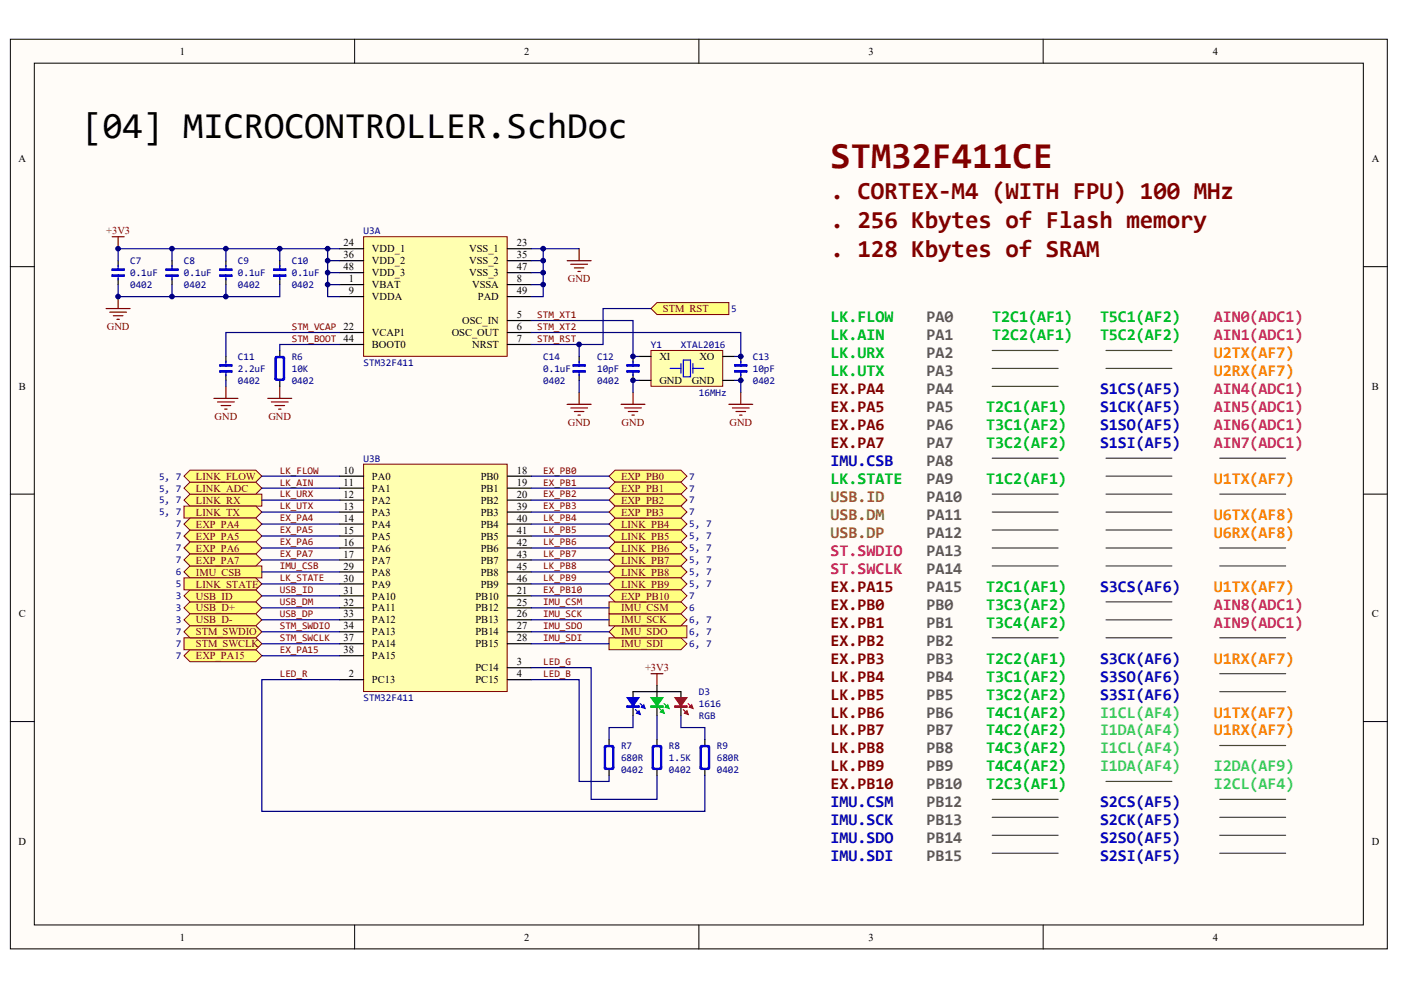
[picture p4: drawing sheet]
<svg xmlns="http://www.w3.org/2000/svg" width="297mm" height="210mm" viewBox="0 0 297 210" stroke-linecap="round" stroke-linejoin="round" font-family="sans-serif">
<defs><g id="words">
<text font-size="7.8" x="17.4" y="29.2">[04] MICROCONTROLLER.SchDoc</text>
<text font-size="7.8" fill="#800000" x="176.1" y="35.5">STM32F411CE</text>
<g font-size="5.2" fill="#800000">
<text x="176.1" y="42.3">. CORTEX-M4 (WITH FPU) 100 MHz</text>
<text x="176.1" y="48.4">. 256 Kbytes of Flash memory</text>
<text x="176.1" y="54.5">. 128 Kbytes of SRAM</text>
</g>
<g font-size="3.5" fill="#008000">
<text x="176.1" y="68.4">LK.FLOW</text>
<text x="176.1" y="72.2">LK.AIN</text>
<text x="176.1" y="76">LK.URX</text>
<text x="176.1" y="79.8">LK.UTX</text>
<text x="176.1" y="102.6">LK.STATE</text>
</g>
<g font-size="3.5" fill="#605857">
<text x="196.4" y="68.4">PA0</text>
<text x="196.4" y="72.2">PA1</text>
<text x="196.4" y="76">PA2</text>
<text x="196.4" y="79.8">PA3</text>
<text x="196.4" y="83.6">PA4</text>
<text x="196.4" y="87.4">PA5</text>
<text x="196.4" y="91.2">PA6</text>
<text x="196.4" y="95">PA7</text>
<text x="196.4" y="98.8">PA8</text>
<text x="196.4" y="102.6">PA9</text>
<text x="196.4" y="106.4">PA10</text>
<text x="196.4" y="110.2">PA11</text>
<text x="196.4" y="114.1">PA12</text>
<text x="196.4" y="117.9">PA13</text>
<text x="196.4" y="125.5">PA15</text>
<text x="196.4" y="121.7">PA14</text>
<text x="196.4" y="129.3">PB0</text>
<text x="196.4" y="133.1">PB1</text>
<text x="196.4" y="136.9">PB2</text>
<text x="196.4" y="140.7">PB3</text>
<text x="196.4" y="144.5">PB4</text>
<text x="196.4" y="148.3">PB5</text>
<text x="196.4" y="152.1">PB6</text>
<text x="196.4" y="155.9">PB7</text>
<text x="196.4" y="159.7">PB8</text>
<text x="196.4" y="163.5">PB9</text>
<text x="196.4" y="167.4">PB10</text>
<text x="196.4" y="171.2">PB12</text>
<text x="196.4" y="175">PB13</text>
<text x="196.4" y="178.8">PB14</text>
<text x="196.4" y="182.6">PB15</text>
</g>
<g font-size="3.5" fill="#00bf00">
<text x="210.4" y="68.4">T2C1(AF1)</text>
<text x="233.2" y="68.4">T5C1(AF2)</text>
<text x="210.4" y="72.2">T2C2(AF1)</text>
<text x="233.2" y="72.2">T5C2(AF2)</text>
<text x="209.1" y="87.4">T2C1(AF1)</text>
<text x="209.1" y="91.2">T3C1(AF2)</text>
<text x="209.1" y="95">T3C2(AF2)</text>
<text x="209.1" y="102.6">T1C2(AF1)</text>
<text x="209.1" y="125.5">T2C1(AF1)</text>
<text x="209.1" y="129.3">T3C3(AF2)</text>
<text x="209.1" y="133.1">T3C4(AF2)</text>
<text x="209.1" y="140.7">T2C2(AF1)</text>
<text x="209.1" y="144.5">T3C1(AF2)</text>
<text x="209.1" y="148.3">T3C2(AF2)</text>
<text x="209.1" y="152.1">T4C1(AF2)</text>
<text x="209.1" y="155.9">T4C2(AF2)</text>
<text x="209.1" y="159.7">T4C3(AF2)</text>
<text x="209.1" y="163.5">T4C4(AF2)</text>
<text x="209.1" y="167.4">T2C3(AF1)</text>
</g>
<g font-size="3.5" fill="#da2467">
<text x="257.3" y="68.4">AIN0(ADC1)</text>
<text x="257.3" y="72.2">AIN1(ADC1)</text>
<text x="257.3" y="83.6">AIN4(ADC1)</text>
<text x="257.3" y="87.4">AIN5(ADC1)</text>
<text x="257.3" y="91.2">AIN6(ADC1)</text>
<text x="257.3" y="95">AIN7(ADC1)</text>
<text x="257.3" y="129.3">AIN8(ADC1)</text>
<text x="257.3" y="133.1">AIN9(ADC1)</text>
</g>
<g font-size="3.5" fill="#fd8300">
<text x="257.3" y="76">U2TX(AF7)</text>
<text x="257.3" y="79.8">U2RX(AF7)</text>
<text x="257.3" y="102.6">U1TX(AF7)</text>
<text x="257.3" y="110.2">U6TX(AF8)</text>
<text x="257.3" y="114.1">U6RX(AF8)</text>
<text x="257.3" y="125.5">U1TX(AF7)</text>
<text x="257.3" y="140.7">U1RX(AF7)</text>
<text x="257.3" y="152.1">U1TX(AF7)</text>
<text x="257.3" y="155.9">U1RX(AF7)</text>
</g>
<g font-size="3.5" fill="#800000">
<text x="176.1" y="83.6">EX.PA4</text>
<text x="176.1" y="87.4">EX.PA5</text>
<text x="176.1" y="91.2">EX.PA6</text>
<text x="176.1" y="95">EX.PA7</text>
<text x="176.1" y="125.5">EX.PA15</text>
<text x="176.1" y="129.3">EX.PB0</text>
<text x="176.1" y="133.1">EX.PB1</text>
<text x="176.1" y="136.9">EX.PB2</text>
<text x="176.1" y="140.7">EX.PB3</text>
<text x="176.1" y="144.5">LK.PB4</text>
<text x="176.1" y="148.3">LK.PB5</text>
<text x="176.1" y="152.1">LK.PB6</text>
<text x="176.1" y="155.9">LK.PB7</text>
<text x="176.1" y="159.7">LK.PB8</text>
<text x="176.1" y="163.5">LK.PB9</text>
<text x="176.1" y="167.4">EX.PB10</text>
</g>
<g font-size="3.5" fill="#0000bf">
<text x="233.2" y="83.6">S1CS(AF5)</text>
<text x="233.2" y="87.4">S1CK(AF5)</text>
<text x="233.2" y="91.2">S1SO(AF5)</text>
<text x="233.2" y="95">S1SI(AF5)</text>
<text x="176.1" y="98.8">IMU.CSB</text>
<text x="233.2" y="125.5">S3CS(AF6)</text>
<text x="233.2" y="140.7">S3CK(AF6)</text>
<text x="233.2" y="144.5">S3SO(AF6)</text>
<text x="233.2" y="148.3">S3SI(AF6)</text>
<text x="176.1" y="171.2">IMU.CSM</text>
<text x="233.2" y="171.2">S2CS(AF5)</text>
<text x="176.1" y="175">IMU.SCK</text>
<text x="176.1" y="178.8">IMU.SDO</text>
<text x="233.2" y="175">S2CK(AF5)</text>
<text x="233.2" y="178.8">S2SO(AF5)</text>
<text x="176.1" y="182.6">IMU.SDI</text>
<text x="233.2" y="182.6">S2SI(AF5)</text>
</g>
<g font-size="3.5" fill="#808000">
<text x="176.1" y="106.4">USB.ID</text>
<text x="176.1" y="110.2">USB.DM</text>
<text x="176.1" y="114.1">USB.DP</text>
</g>
<g font-size="3.5" fill="#c5008e">
<text x="176.1" y="117.9">ST.SWDIO</text>
<text x="176.1" y="121.7">ST.SWCLK</text>
</g>
<g font-size="3.5" fill="#00bfbf">
<text x="233.2" y="152.1">I1CL(AF4)</text>
<text x="233.2" y="155.9">I1DA(AF4)</text>
<text x="233.2" y="159.7">I1CL(AF4)</text>
<text x="233.2" y="163.5">I1DA(AF4)</text>
<text x="257.3" y="167.4">I2CL(AF4)</text>
<text x="257.3" y="163.5">I2DA(AF9)</text>
</g>
<g font-size="2.2">
<text x="38.1" y="11.6">1</text>
<text x="111.1" y="11.6">2</text>
<text x="184.1" y="11.6">3</text>
<text x="257.1" y="11.6">4</text>
<text x="3.9" y="34.4">A</text>
<text x="290.8" y="34.4">A</text>
<text x="72.8" y="52.2">24</text>
<text x="78.9" y="53.5">VDD_1</text>
<text x="99.5" y="53.5">VSS_1</text>
<text x="109.6" y="52.2">23</text>
<text x="72.8" y="54.8">36</text>
<text x="72.8" y="57.3">48</text>
<text x="73.9" y="59.9">1</text>
<text x="78.9" y="56">VDD_2</text>
<text x="78.9" y="58.6">VDD_3</text>
<text x="99.5" y="56">VSS_2</text>
<text x="99.5" y="58.6">VSS_3</text>
<text x="109.6" y="59.9">8</text>
<text x="109.6" y="54.8">35</text>
<text x="109.6" y="57.3">47</text>
<text x="73.9" y="62.4">9</text>
<text x="78.9" y="61.1">VBAT</text>
<text x="78.9" y="63.7">VDDA</text>
<text x="100.1" y="61.1">VSSA</text>
<text x="101.3" y="63.7">PAD</text>
<text x="109.6" y="62.4">49</text>
<text x="78.9" y="71.3">VCAP1</text>
<text x="95.8" y="71.3">OSC_OUT</text>
<text x="98" y="68.7">OSC_IN</text>
<text x="109.6" y="67.5">5</text>
<text x="109.6" y="70">6</text>
<text x="78.9" y="73.8">BOOT0</text>
<text x="100.1" y="73.8">NRST</text>
<text x="109.6" y="72.5">7</text>
<text x="139.8" y="76.3">XI</text>
<text x="148.3" y="76.3">XO</text>
<text x="4" y="82.6">B</text>
<text x="139.8" y="81.4">GND</text>
<text x="146.7" y="81.4">GND</text>
<text x="290.9" y="82.6">B</text>
<text x="72.8" y="100.5">10</text>
<text x="78.9" y="101.7">PA0</text>
<text x="101.9" y="101.7">PB0</text>
<text x="109.6" y="100.5">18</text>
<text x="72.8" y="103">11</text>
<text x="72.8" y="105.5">12</text>
<text x="78.9" y="104.3">PA1</text>
<text x="78.9" y="106.8">PA2</text>
<text x="101.9" y="104.3">PB1</text>
<text x="101.9" y="106.8">PB2</text>
<text x="109.6" y="103">19</text>
<text x="109.6" y="105.5">20</text>
<text x="72.8" y="108.1">13</text>
<text x="72.8" y="110.6">14</text>
<text x="72.8" y="113.2">15</text>
<text x="78.9" y="109.3">PA3</text>
<text x="78.9" y="111.9">PA4</text>
<text x="101.9" y="109.3">PB3</text>
<text x="101.9" y="111.9">PB4</text>
<text x="109.6" y="108.1">39</text>
<text x="109.6" y="110.6">40</text>
<text x="109.6" y="113.2">41</text>
<text x="72.8" y="115.7">16</text>
<text x="72.8" y="118.2">17</text>
<text x="78.9" y="114.4">PA5</text>
<text x="78.9" y="117">PA6</text>
<text x="78.9" y="119.5">PA7</text>
<text x="101.9" y="114.4">PB5</text>
<text x="101.9" y="117">PB6</text>
<text x="101.9" y="119.5">PB7</text>
<text x="109.6" y="115.7">42</text>
<text x="109.6" y="118.2">43</text>
<text x="72.8" y="120.8">29</text>
<text x="72.8" y="123.3">30</text>
<text x="72.8" y="125.8">31</text>
<text x="78.9" y="122">PA8</text>
<text x="78.9" y="124.6">PA9</text>
<text x="101.9" y="122">PB8</text>
<text x="101.9" y="124.6">PB9</text>
<text x="109.6" y="125.8">21</text>
<text x="109.6" y="120.8">45</text>
<text x="109.6" y="123.3">46</text>
<text x="4" y="130.9">C</text>
<text x="72.8" y="128.4">32</text>
<text x="72.8" y="130.9">33</text>
<text x="78.9" y="127.1">PA10</text>
<text x="78.9" y="129.6">PA11</text>
<text x="100.8" y="127.1">PB10</text>
<text x="100.8" y="129.6">PB12</text>
<text x="109.6" y="128.4">25</text>
<text x="109.6" y="130.9">26</text>
<text x="290.9" y="130.9">C</text>
<text x="72.8" y="133.5">34</text>
<text x="72.8" y="136">37</text>
<text x="78.9" y="132.2">PA12</text>
<text x="78.9" y="134.7">PA13</text>
<text x="78.9" y="137.3">PA14</text>
<text x="100.8" y="132.2">PB13</text>
<text x="100.8" y="134.7">PB14</text>
<text x="100.8" y="137.3">PB15</text>
<text x="109.6" y="133.5">27</text>
<text x="109.6" y="136">28</text>
<text x="72.8" y="138.5">38</text>
<text x="73.9" y="143.6">2</text>
<text x="78.9" y="139.8">PA15</text>
<text x="100.8" y="142.3">PC14</text>
<text x="109.6" y="141.1">3</text>
<text x="109.6" y="143.6">4</text>
<text x="78.9" y="144.9">PC13</text>
<text x="100.8" y="144.9">PC15</text>
<text x="3.9" y="179.1">D</text>
<text x="290.8" y="179.1">D</text>
<text x="38.1" y="199.4">1</text>
<text x="111.1" y="199.4">2</text>
<text x="184.1" y="199.4">3</text>
<text x="257.1" y="199.4">4</text>
</g>
<g font-size="2.2" fill="#800000">
<text x="22.5" y="49.7">+3V3</text>
<text x="120.4" y="59.8">GND</text>
<text x="22.6" y="70">GND</text>
<text x="61.9" y="69.9">STM_VCAP 22</text>
<text x="113.9" y="67.4">STM_XT1</text>
<text x="113.9" y="69.9">STM_XT2</text>
<text x="140.6" y="66.2">STM_RST</text>
<text x="61.9" y="72.5">STM_BOOT 44</text>
<text x="113.9" y="72.5">STM_RST</text>
<text x="45.5" y="89">GND</text>
<text x="56.9" y="89">GND</text>
<text x="120.4" y="90.3">GND</text>
<text x="131.8" y="90.3">GND</text>
<text x="154.7" y="90.3">GND</text>
<text x="41.5" y="101.7">LINK_FLOW</text>
<text x="59.3" y="100.4">LK_FLOW</text>
<text x="115.2" y="100.4">EX_PB0</text>
<text x="131.7" y="101.7">EXP_PB0</text>
<text x="41.5" y="106.8">LINK_RX</text>
<text x="41.5" y="104.3">LINK_ADC</text>
<text x="59.3" y="102.9">LK_AIN</text>
<text x="59.3" y="105.5">LK_URX</text>
<text x="115.2" y="102.9">EX_PB1</text>
<text x="115.2" y="105.5">EX_PB2</text>
<text x="131.7" y="104.3">EXP_PB1</text>
<text x="131.7" y="106.8">EXP_PB2</text>
<text x="41.5" y="109.3">LINK_TX</text>
<text x="41.5" y="111.9">EXP_PA4</text>
<text x="59.3" y="110.6">EX_PA4</text>
<text x="59.3" y="113.1">EX_PA5</text>
<text x="59.3" y="108">LK_UTX</text>
<text x="115.2" y="110.6">LK_PB4</text>
<text x="115.2" y="113.1">LK_PB5</text>
<text x="115.2" y="108">EX_PB3</text>
<text x="131.7" y="111.9">LINK_PB4</text>
<text x="131.7" y="109.3">EXP_PB3</text>
<text x="41.5" y="114.4">EXP_PA5</text>
<text x="41.5" y="117">EXP_PA6</text>
<text x="41.5" y="119.5">EXP_PA7</text>
<text x="59.3" y="115.6">EX_PA6</text>
<text x="59.3" y="118.2">EX_PA7</text>
<text x="115.2" y="118.2">LK_PB7</text>
<text x="115.2" y="115.6">LK_PB6</text>
<text x="131.7" y="117">LINK_PB6</text>
<text x="131.7" y="119.5">LINK_PB7</text>
<text x="131.7" y="114.4">LINK_PB5</text>
<text x="41.5" y="122">IMU_CSB</text>
<text x="41.5" y="124.6">LINK_STATE</text>
<text x="59.3" y="120.7">IMU_CSB</text>
<text x="59.3" y="125.8">USB_ID</text>
<text x="59.3" y="123.2">LK_STATE</text>
<text x="115.2" y="125.8">EX_PB10</text>
<text x="115.2" y="120.7">LK_PB8</text>
<text x="115.2" y="123.2">LK_PB9</text>
<text x="131.7" y="122">LINK_PB8</text>
<text x="131.7" y="124.6">LINK_PB9</text>
<text x="41.5" y="129.6">USB_D+</text>
<text x="41.5" y="127.1">USB_ID</text>
<text x="59.3" y="128.3">USB_DM</text>
<text x="59.3" y="130.9">USB_DP</text>
<text x="115.2" y="128.3">IMU_CSM</text>
<text x="115.2" y="130.9">IMU_SCK</text>
<text x="131.7" y="129.6">IMU_CSM</text>
<text x="131.7" y="127.1">EXP_PB10</text>
<text x="41.5" y="132.2">USB_D-</text>
<text x="41.5" y="137.3">STM_SWCLK</text>
<text x="41.5" y="134.7">STM_SWDIO</text>
<text x="59.3" y="135.9">STM_SWCLK</text>
<text x="59.3" y="133.4">STM_SWDIO</text>
<text x="115.2" y="133.4">IMU_SDO</text>
<text x="115.2" y="135.9">IMU_SDI</text>
<text x="131.7" y="137.3">IMU_SDI</text>
<text x="131.7" y="134.7">IMU_SDO</text>
<text x="131.7" y="132.2">IMU_SCK</text>
<text x="41.5" y="139.8">EXP_PA15</text>
<text x="59.3" y="138.5">EX_PA15</text>
<text x="59.3" y="143.6">LED_R</text>
<text x="115.2" y="143.6">LED_B</text>
<text x="115.2" y="141">LED_G</text>
<text x="136.8" y="142.3">+3V3</text>
</g>
<g font-size="2.2" fill="#000080">
<text x="77.1" y="49.6">U3A</text>
<text x="27.6" y="58.5">0.1uF</text>
<text x="27.6" y="56">C7</text>
<text x="39" y="58.5">0.1uF</text>
<text x="39" y="56">C8</text>
<text x="50.4" y="58.5">0.1uF</text>
<text x="50.4" y="56">C9</text>
<text x="61.9" y="58.5">0.1uF</text>
<text x="61.9" y="56">C10</text>
<text x="27.6" y="61.1">0402</text>
<text x="39" y="61.1">0402</text>
<text x="50.4" y="61.1">0402</text>
<text x="61.9" y="61.1">0402</text>
<text x="155" y="66.1">5</text>
<text x="50.4" y="76.3">C11</text>
<text x="61.9" y="76.3">R6</text>
<text x="77.1" y="77.6">STM32F411</text>
<text x="115.2" y="76.3">C14</text>
<text x="126.6" y="76.3">C12</text>
<text x="138" y="73.8">Y1</text>
<text x="144.4" y="73.8">XTAL2016</text>
<text x="159.6" y="76.3">C13</text>
<text x="50.4" y="78.8">2.2uF</text>
<text x="50.4" y="81.4">0402</text>
<text x="61.9" y="78.8">10K</text>
<text x="61.9" y="81.4">0402</text>
<text x="115.2" y="78.8">0.1uF</text>
<text x="115.2" y="81.4">0402</text>
<text x="126.6" y="78.8">10pF</text>
<text x="126.6" y="81.4">0402</text>
<text x="148.2" y="83.9">16MHz</text>
<text x="159.6" y="78.8">10pF</text>
<text x="159.6" y="81.4">0402</text>
<text x="33.7" y="101.7">5, 7</text>
<text x="77.1" y="97.9">U3B</text>
<text x="146.1" y="101.7">7</text>
<text x="33.7" y="106.8">5, 7</text>
<text x="33.7" y="104.2">5, 7</text>
<text x="146.1" y="104.2">7</text>
<text x="146.1" y="106.8">7</text>
<text x="33.7" y="109.3">5, 7</text>
<text x="37.3" y="111.8">7</text>
<text x="146.1" y="111.8">5, 7</text>
<text x="146.1" y="109.3">7</text>
<text x="37.3" y="114.4">7</text>
<text x="37.3" y="116.9">7</text>
<text x="37.3" y="119.4">7</text>
<text x="146.1" y="116.9">5, 7</text>
<text x="146.1" y="119.4">5, 7</text>
<text x="146.1" y="114.4">5, 7</text>
<text x="37.3" y="122">6</text>
<text x="37.3" y="124.5">5</text>
<text x="146.1" y="122">5, 7</text>
<text x="146.1" y="124.5">5, 7</text>
<text x="37.3" y="129.6">3</text>
<text x="37.3" y="127.1">3</text>
<text x="146.1" y="129.6">6</text>
<text x="146.1" y="127.1">7</text>
<text x="37.3" y="132.1">3</text>
<text x="37.3" y="137.2">7</text>
<text x="37.3" y="134.7">7</text>
<text x="146.1" y="137.2">6, 7</text>
<text x="146.1" y="134.7">6, 7</text>
<text x="146.1" y="132.1">6, 7</text>
<text x="37.3" y="139.7">7</text>
<text x="77.1" y="148.6">STM32F411</text>
<text x="148.2" y="149.9">1616</text>
<text x="148.2" y="147.4">D3</text>
<text x="148.2" y="152.4">RGB</text>
<text x="131.7" y="161.3">680R</text>
<text x="131.7" y="158.8">R7</text>
<text x="141.8" y="161.3">1.5K</text>
<text x="141.8" y="158.8">R8</text>
<text x="152" y="161.3">680R</text>
<text x="152" y="158.8">R9</text>
<text x="131.7" y="163.9">0402</text>
<text x="141.8" y="163.9">0402</text>
<text x="152" y="163.9">0402</text>
</g>
</g></defs>
<g fill="#fffcf8" stroke="#000" stroke-width=".21">
<path d="M2.2 8.3h291.9v192.9h-291.9z"/>
<path d="M7.3 13.4h281.8v182.7h-281.8z"/>
</g>
<path d="M75.2 8.3v5.1M148.2 8.3v5.1M221.2 8.3v5.1M2.2 56.5h5.1M289.1 56.5h5.1M2.2 104.8h5.1M289.1 104.8h5.1M2.2 153h5.1M289.1 153h5.1M75.2 196.1v5.1M148.2 196.1v5.1M221.2 196.1v5.1" fill="none" stroke="#000" stroke-width=".21"/>
<g fill="none" stroke="#800000" stroke-width=".25">
<path d="M23.8 50.2h2.5M25 50.2v2.5M120.3 55.3h5M121 56h3.6M121.8 56.8h2M122.5 57.6h.5M122.8 52.7v2.6M22.5 65.4h5.1M23.3 66.2h3.5M24 66.9h2.1M24.8 67.7h.5M25 62.9v2.5"/>
<path d="M45.4 84.5h5M46.1 85.2h3.6M46.9 86h2M47.6 86.7h.5M47.9 81.9v2.6M56.8 84.5h5.1M57.5 85.2h3.6M58.3 86h2M59.1 86.7h.5M59.3 81.9v2.6M120.3 85.7h5M121 86.5h3.6"/>
<path d="M121.8 87.3h2M122.5 88h.5M122.8 83.2v2.5M131.7 85.7h5.1M132.4 86.5h3.6M133.2 87.3h2M134 88h.5M134.2 83.2v2.5M154.5 85.7h5.1M155.3 86.5h3.5M156 87.3h2.1M156.8 88h.5"/>
<path d="M157.1 83.2v2.5M138 142.8h2.6M139.3 142.8v2.6"/>
</g>
<g fill="none" stroke="#000" stroke-width=".25">
<path d="M59.3 74.3v1.3M59.3 80.7v1.2M129.1 156.8v1.3M134.2 147.9v-1.3h10.2v1.3M134.2 149.7v2M139.3 145.4v2.5M139.3 149.7v2M139.3 156.8v1.3M144.4 149.7v2M149.4 156.8v1.3M129.1 163.1v1.3M139.3 163.1v1.3"/>
<path d="M149.4 163.1v1.3"/>
</g>
<g fill="none" stroke="#00f" stroke-width=".25">
<path d="M58.3 75.8l.3-.2h1.5l.2 .2v4.6l-.2 .3h-1.5l-.3-.3zM58.4 75.7h1.8v4.8h-1.8zM58.6 76.1l.2-.3h1l.3 .3v4l-.3 .3h-1l-.2-.3zM58.8 75.6l-.5 .5M59.8 75.6l.5 .5M58.3 80.1l.5 .6M60.3 80.1l-.5 .6M128.1 158.3l.3-.2h1.5l.3 .2v4.6l-.3 .2h-1.5l-.3-.2zM128.2 158.2h1.8v4.8h-1.8zM128.4 158.6l.2-.3h1l.3 .3v4l-.3 .3h-1l-.2-.3zM128.6 158.1l-.5 .5M129.6 158.1l.6 .5"/>
<path d="M132.9 149.7h2.6v.2h-2.6zM134.7 150.5l1 1M135.7 149.2l1.1 1M138.3 158.3l.2-.2h1.6l.2 .2v4.6l-.2 .2h-1.6l-.2-.2zM138.4 158.2h1.8v4.8h-1.8zM138.5 158.6l.3-.3h1l.3 .3v4l-.3 .3h-1l-.3-.3zM138.8 158.1l-.5 .5M139.8 158.1l.5 .5M148.4 158.3l.3-.2h1.5l.3 .2v4.6l-.3 .2h-1.5l-.3-.2zM148.6 158.2h1.7v4.8h-1.7zM148.7 158.6l.2-.3h1.1l.2 .3v4l-.2 .3h-1.1l-.2-.3zM148.9 158.1l-.5 .5"/>
<path d="M150 158.1l.5 .5M128.1 162.6l.5 .5M130.2 162.6l-.6 .5M138.3 162.6l.5 .5M140.3 162.6l-.5 .5M148.4 162.6l.5 .5M150.5 162.6l-.5 .5"/>
</g>
<g fill="#00f" stroke="#00f" stroke-width=".25">
<path d="M132.9 147.9h2.6l-1.3 1.8z"/>
<path d="M135 151.2l.5-.5 .2 .8z"/>
<path d="M136 149.9l.5-.5 .3 .8z"/>
</g>
<path d="M132.9 149.7h2.6v.2h-2.6z" fill="#00f" stroke="#00f" stroke-width=".21"/>
<g fill="#bf0000" stroke="#bf0000" stroke-width=".25">
<path d="M143.1 147.9h2.5l-1.2 1.8z"/>
<path d="M146.1 149.9l.6-.5 .2 .8z"/>
<path d="M145.1 151.2l.5-.5 .3 .8z"/>
</g>
<path d="M143.1 149.7h2.5v.2h-2.5zM144.9 150.5l1 1M145.9 149.2l1 1" fill="none" stroke="#bf0000" stroke-width=".25"/>
<path d="M143.1 149.7h2.5v.2h-2.5z" fill="#bf0000" stroke="#bf0000" stroke-width=".21"/>
<path d="M138 149.7h2.6v.2h-2.6zM139.8 150.2l1 1M140.8 149.2l1 1" fill="none" stroke="#00bf00" stroke-width=".25"/>
<path d="M138 149.7h2.5v.2h-2.5z" fill="#00bf00" stroke="#00bf00" stroke-width=".21"/>
<g fill="#00bf00" stroke="#00bf00" stroke-width=".25">
<path d="M140.1 151l.5-.5 .2 .7z"/>
<path d="M141.1 149.9l.5-.5 .2 .8z"/>
<path d="M138 147.9h2.6l-1.3 1.8z"/>
</g>
<g fill="#ffff80" stroke="#800000" stroke-width=".21">
<path d="M138 65.4l1.3-1.2h15.2v2.5h-15.2z" fill-rule="evenodd"/>
<path d="M39 121.3l1.3-1.3h15.2v2.5h-15.2z" fill-rule="evenodd"/>
<path d="M39 128.9l1.3-1.3h13.9l1.3 1.3-1.3 1.2h-13.9z" fill-rule="evenodd"/>
<path d="M39 131.4l1.3-1.3h13.9l1.3 1.3-1.3 1.3h-13.9z" fill-rule="evenodd"/>
<path d="M39 126.3l1.3-1.2h13.9l1.3 1.2-1.3 1.3h-13.9z" fill-rule="evenodd"/>
<path d="M129.1 135.2h15.3l1.2 1.3-1.2 1.3h-15.3z" fill-rule="evenodd"/>
<path d="M129.1 134l1.3-1.3h15.2v2.5h-15.2z" fill-rule="evenodd"/>
<path d="M129.1 130.1h15.3l1.2 1.3-1.2 1.3h-15.3z" fill-rule="evenodd"/>
<path d="M129.1 127.6h15.3l1.2 1.3-1.2 1.2h-15.3z" fill-rule="evenodd"/>
<path d="M39 106l1.3-1.2h15.2v2.5h-15.2z" fill-rule="evenodd"/>
<path d="M39 107.3h15.2l1.3 1.3-1.3 1.2h-15.2z" fill-rule="evenodd"/>
<path d="M39 103.5l1.3-1.3h13.9l1.3 1.3-1.3 1.3h-13.9z" fill-rule="evenodd"/>
<path d="M39 101l1.3-1.3h13.9l1.3 1.3-1.3 1.2h-13.9z" fill-rule="evenodd"/>
<path d="M39 122.5h15.2l1.3 1.3-1.3 1.3h-15.2z" fill-rule="evenodd"/>
<path d="M39 113.6l1.3-1.2h13.9l1.3 1.2-1.3 1.3h-13.9z" fill-rule="evenodd"/>
<path d="M39 111.1l1.3-1.3h13.9l1.3 1.3-1.3 1.3h-13.9z" fill-rule="evenodd"/>
<path d="M39 116.2l1.3-1.3h13.9l1.3 1.3-1.3 1.3h-13.9z" fill-rule="evenodd"/>
<path d="M39 139l1.3-1.2h13.9l1.3 1.2-1.3 1.3h-13.9z" fill-rule="evenodd"/>
<path d="M39 135.2h15.2l1.3 1.3-1.3 1.3h-15.2z" fill-rule="evenodd"/>
<path d="M39 134l1.3-1.3h13.9l1.3 1.3-1.3 1.2h-13.9z" fill-rule="evenodd"/>
<path d="M129.1 101l1.3-1.3h14l1.2 1.3-1.2 1.2h-14z" fill-rule="evenodd"/>
<path d="M129.1 103.5l1.3-1.3h14l1.2 1.3-1.2 1.3h-14z" fill-rule="evenodd"/>
<path d="M129.1 106l1.3-1.2h14l1.2 1.2-1.2 1.3h-14z" fill-rule="evenodd"/>
<path d="M129.1 111.1l1.3-1.3h14l1.2 1.3-1.2 1.3h-14z" fill-rule="evenodd"/>
<path d="M129.1 121.3l1.3-1.3h14l1.2 1.3-1.2 1.2h-14z" fill-rule="evenodd"/>
<path d="M129.1 123.8l1.3-1.3h14l1.2 1.3-1.2 1.3h-14z" fill-rule="evenodd"/>
<path d="M129.1 126.3l1.3-1.2h14l1.2 1.2-1.2 1.3h-14z" fill-rule="evenodd"/>
<path d="M39 118.7l1.3-1.2h13.9l1.3 1.2-1.3 1.3h-13.9z" fill-rule="evenodd"/>
</g>
<g fill="none" stroke="#000" stroke-width=".25">
<path d="M25 55.3v1.2M25 59.1v1.2M36.5 55.3v1.2M36.5 59.1v1.2M47.9 55.3v1.2M47.9 59.1v1.2M59.3 55.3v1.2M59.3 59.1v1.2M47.9 75.6v1.2M47.9 79.4v1.3M122.8 75.6v1.2M122.8 79.4v1.3"/>
<path d="M134.2 75.6v1.2M134.2 79.4v1.3M157.1 75.6v1.2M157.1 79.4v1.3"/>
</g>
<g fill="none" stroke="#00f" stroke-width=".25">
<path d="M23.8 57h2.5v.3h-2.5zM23.8 58.3h2.5v.3h-2.5zM25 56.3v1M25 58.3v1M35.2 57h2.5v.3h-2.5zM35.2 58.3h2.5v.3h-2.5zM36.5 56.3v1M36.5 58.3v1M46.6 57h2.6v.3h-2.6zM46.6 58.3h2.6v.3h-2.6zM47.9 56.3v1M47.9 58.3v1"/>
<path d="M58.1 57h2.5v.3h-2.5zM58.1 58.3h2.5v.3h-2.5zM59.3 56.3v1M59.3 58.3v1M46.6 77.4h2.6v.2h-2.6zM46.6 78.6h2.6v.3h-2.6zM47.9 76.6v1M47.9 78.6v1M121.5 77.4h2.6v.2h-2.6zM121.5 78.6h2.6v.3h-2.6zM122.8 76.6v1M122.8 78.6v1"/>
<path d="M132.9 77.4h2.6v.2h-2.6zM132.9 78.6h2.6v.3h-2.6zM134.2 76.6v1M134.2 78.6v1M155.8 77.4h2.5v.2h-2.5zM155.8 78.6h2.5v.3h-2.5zM157.1 76.6v1M157.1 78.6v1"/>
</g>
<g fill="#00f" stroke="#00f" stroke-width=".21">
<path d="M23.8 58.3h2.5v.2h-2.5z"/>
<path d="M23.8 57h2.5v.3h-2.5z"/>
<path d="M35.2 58.3h2.5v.2h-2.5z"/>
<path d="M35.2 57h2.5v.3h-2.5z"/>
<path d="M46.6 58.3h2.5v.2h-2.5z"/>
<path d="M46.6 57h2.5v.3h-2.5z"/>
<path d="M58.1 58.3h2.5v.2h-2.5z"/>
<path d="M58.1 57h2.5v.3h-2.5z"/>
<path d="M46.6 78.6h2.5v.3h-2.5z"/>
<path d="M46.6 77.4h2.5v.2h-2.5z"/>
<path d="M132.9 78.6h2.6v.3h-2.6z"/>
<path d="M132.9 77.4h2.6v.2h-2.6z"/>
<path d="M155.8 78.6h2.5v.3h-2.5z"/>
<path d="M155.8 77.4h2.5v.2h-2.5z"/>
<path d="M121.5 78.6h2.5v.3h-2.5z"/>
<path d="M121.5 77.4h2.5v.2h-2.5z"/>
</g>
<path d="M138 74.3h15.2v7.6h-15.2z" fill="#ffffb0" stroke="#800000" stroke-width=".21"/>
<path d="M142.1 78.1h2.3M144.4 77.1v2M144.9 76.3h1.5v3.6h-1.5zM146.9 77.1v2M146.9 78.1h2.3" fill="none" stroke="#00f" stroke-width=".25"/>
<path d="M135.5 75.6h2.5M153.3 75.6h2.5M135.5 80.7h2.5M153.3 80.7h2.5" fill="none" stroke="#000" stroke-width=".25"/>
<path d="M77.1 50.2h30.4v25.4h-30.4z" fill="#ffffb0" stroke="#800000" stroke-width=".21"/>
<g fill="none" stroke="#000" stroke-width=".25">
<path d="M72 52.7h5.1M72 55.3h5.1M72 57.8h5.1M107.6 52.7h5M107.6 55.3h5M107.6 57.8h5M72 60.3h5.1M72 70.5h5.1M72 62.9h5.1M72 73h5.1M107.6 60.3h5M107.6 68h5"/>
<path d="M107.6 70.5h5M107.6 62.9h5M107.6 73h5"/>
</g>
<path d="M77.1 98.4h30.4v48.2h-30.4z" fill="#ffffb0" stroke="#800000" stroke-width=".21"/>
<g fill="none" stroke="#000" stroke-width=".25">
<path d="M72 101h5.1M72 103.5h5.1M72 106h5.1M72 108.6h5.1M72 111.1h5.1M72 113.6h5.1M72 116.2h5.1M72 118.7h5.1M107.6 101h5M107.6 103.5h5M107.6 106h5M107.6 108.6h5"/>
<path d="M107.6 111.1h5M107.6 113.6h5M107.6 116.2h5M107.6 118.7h5M72 126.3h5.1M72 128.9h5.1M72 131.4h5.1M72 134h5.1M72 136.5h5.1M72 121.3h5.1M72 123.8h5.1M72 139h5.1"/>
<path d="M107.6 126.3h5M107.6 128.9h5M107.6 131.4h5M107.6 134h5M107.6 136.5h5M107.6 121.3h5M107.6 123.8h5M72 144.1h5.1M107.6 144.1h5M107.6 141.6h5"/>
</g>
<g fill="none" stroke="#443c3e" stroke-width=".25">
<path d="M210.4 74.3h13.9M210.4 78.1h13.9M234.5 74.3h14M234.5 78.1h14M210.4 81.9h13.9M210.4 97.2h13.9M234.5 97.2h14M258.6 97.2h14M210.4 104.8h13.9M210.4 108.6h13.9M210.4 112.4h13.9M210.4 116.2h13.9"/>
<path d="M210.4 120h13.9M234.5 104.8h14M234.5 108.6h14M234.5 112.4h14M234.5 116.2h14M234.5 120h14M234.5 101h14M258.6 104.8h14M258.6 116.2h14M258.6 120h14M210.4 135.2h13.9M234.5 135.2h14"/>
<path d="M234.5 127.6h14M234.5 131.4h14M258.6 135.2h14M258.6 142.8h14M258.6 146.6h14M258.6 158.1h14M210.4 169.5h13.9M210.4 173.3h13.9M210.4 177.1h13.9M234.5 165.7h14M258.6 169.5h14M258.6 173.3h14"/>
<path d="M258.6 177.1h14M210.4 180.9h13.9M258.6 180.9h14"/>
</g>
<g fill="#ffff80" stroke="#800000" stroke-width=".21">
<path d="M129.1 116.2l1.3-1.3h14l1.2 1.3-1.2 1.3h-14z" fill-rule="evenodd"/>
<path d="M129.1 118.7l1.3-1.2h14l1.2 1.2-1.2 1.3h-14z" fill-rule="evenodd"/>
</g>
<g fill="none" stroke="#000080" stroke-width=".25">
<path d="M25 55.3v-2.6h44.5v10.2h2.5M36.5 52.7v2.6M47.9 52.7v2.6M59.3 52.7v2.6M69.5 52.7h2.5M69.5 55.3h2.5M69.5 57.8h2.5M112.6 57.8h2.6v2.5h-2.6M112.6 52.7h10.2M112.6 55.3h2.6M115.2 52.7v5.1M25 60.3v2.6h22.9"/>
<path d="M36.5 60.3v2.6M47.9 60.3v2.6M59.3 60.3v2.6h-11.4M69.5 60.3h2.5M72 70.5h-24.1v5.1M72 73h-12.7v1.3M112.6 68h21.6v7.6h1.3M112.6 73h10.2v2.6M112.6 70.5h44.5v5.1h-1.3M115.2 60.3v2.6h-2.6M138 65.4h-10.1v7.6h-5.1M47.9 80.7v1.2"/>
<path d="M122.8 80.7v2.5M135.5 80.7h-1.3v2.5M155.8 80.7h1.3v2.5M55.5 101h16.5M55.5 103.5h16.5M55.5 108.6h16.5M55.5 111.1h16.5M55.5 113.6h16.5M55.5 116.2h16.5M55.5 118.7h16.5M55.5 106h16.5M112.6 101h16.5"/>
<path d="M112.6 103.5h16.5M112.6 108.6h16.5M112.6 111.1h16.5M112.6 113.6h16.5M112.6 116.2h16.5M112.6 118.7h16.5M112.6 106h16.5M55.5 121.3h16.5M55.5 123.8h16.5M55.5 126.3h16.5M55.5 128.9h16.5M55.5 131.4h16.5"/>
<path d="M55.5 134h16.5M55.5 136.5h16.5M55.5 139h16.5M112.6 121.3h16.5M112.6 123.8h16.5M112.6 126.3h16.5M112.6 128.9h16.5M112.6 131.4h16.5M112.6 134h16.5M112.6 136.5h16.5M72 144.1h-16.5v27.9h93.9v-7.6M112.6 141.6h12.7v27.9h14v-5.1"/>
<path d="M112.6 144.1h10.2v21.6h6.3v-1.3M134.2 151.7v2.6h-5.1v2.5M139.3 151.7v5.1M144.4 151.7v2.6h5v2.5"/>
</g>
<g fill="#ffff80" stroke="#800000" stroke-width=".21">
<path d="M129.1 113.6l1.3-1.2h14l1.2 1.2-1.2 1.3h-14z" fill-rule="evenodd"/>
<path d="M129.1 108.6l1.3-1.3h14l1.2 1.3-1.2 1.2h-14z" fill-rule="evenodd"/>
</g>
<g fill="#000080" stroke="#000080" stroke-width=".21">
<circle cx="25" cy="62.9" r=".5"/>
<circle cx="25" cy="52.7" r=".5"/>
<circle cx="36.5" cy="62.9" r=".5"/>
<circle cx="36.5" cy="52.7" r=".5"/>
<circle cx="47.9" cy="62.9" r=".5"/>
<circle cx="47.9" cy="52.7" r=".5"/>
<circle cx="59.3" cy="52.7" r=".5"/>
<circle cx="69.5" cy="60.3" r=".5"/>
<circle cx="69.5" cy="57.8" r=".5"/>
<circle cx="69.5" cy="55.3" r=".5"/>
<circle cx="69.5" cy="52.7" r=".5"/>
<circle cx="115.2" cy="60.3" r=".5"/>
<circle cx="115.2" cy="57.8" r=".5"/>
<circle cx="115.2" cy="55.3" r=".5"/>
<circle cx="115.2" cy="52.7" r=".5"/>
<circle cx="122.8" cy="73" r=".5"/>
<circle cx="134.2" cy="80.6" r=".5"/>
<circle cx="134.2" cy="75.6" r=".5"/>
<circle cx="157.1" cy="80.6" r=".5"/>
<circle cx="157.1" cy="75.6" r=".5"/>
</g>
<use href="#words"/>
</svg>
